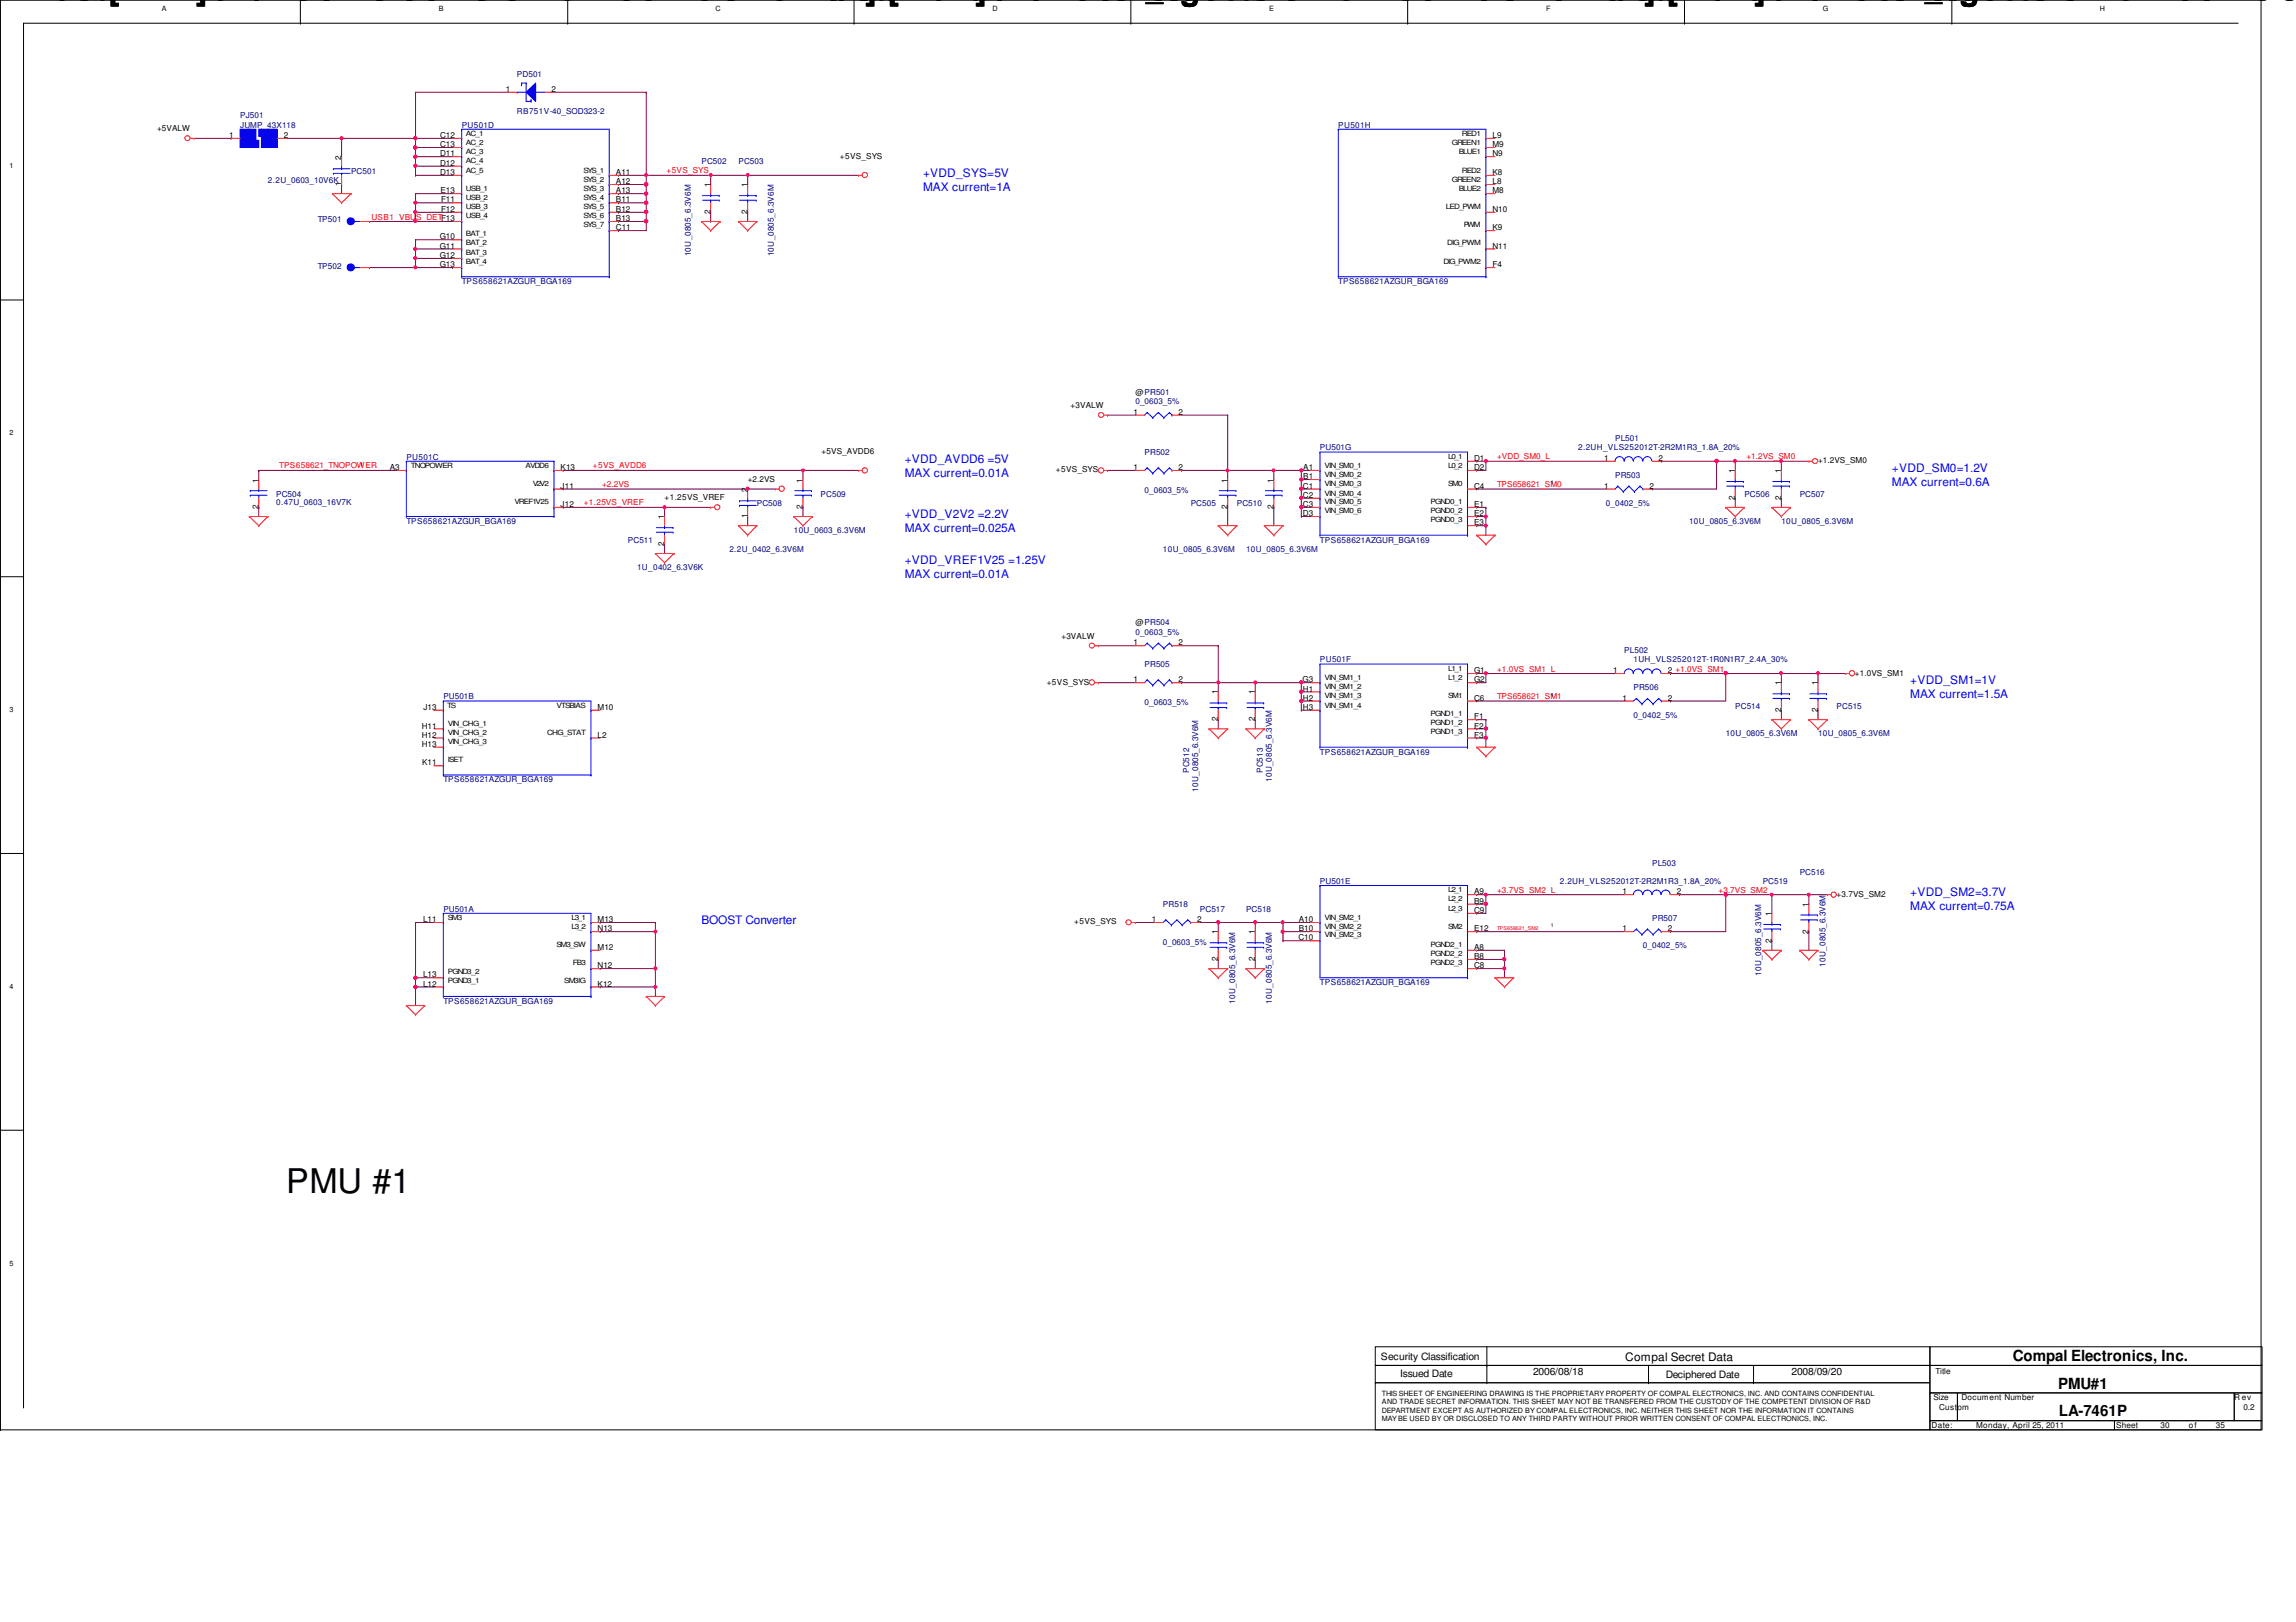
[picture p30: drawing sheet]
<svg xmlns="http://www.w3.org/2000/svg" width="297mm" height="210mm" viewBox="0 0 297 210" stroke-linecap="round" stroke-linejoin="round" font-family="sans-serif">
<defs><g id="words">
<text font-size="4.4" x="37" y="154.3">PMU #1</text>
<g font-size="4.2">
<text x="4" y="0">Changed with the DEMO VERSION of CAD-KAS PDF-Editor (http://www.cadkas.com).</text>
<text x="104.8" y="0">Changed with the DEMO VERSION of CAD-KAS PDF-Editor (http://www.cadkas.com).</text>
<text x="205.6" y="0">Changed with the DEMO VERSION of CAD-KAS</text>
</g>
<g font-size="2">
<text x="260.4" y="176.1">Compal Electronics, Inc.</text>
<text x="266.3" y="179.7">PMU#1</text>
<text x="266.4" y="183.3">LA-7461P</text>
</g>
<g font-size="1.5" fill="#00f">
<text x="119.4" y="22.9">+VDD_SYS=5V</text>
<text x="119.4" y="24.7">MAX current=1A</text>
<text x="117" y="59.9">+VDD_AVDD6 =5V</text>
<text x="117" y="61.7">MAX current=0.01A</text>
<text x="244.8" y="61.1">+VDD_SM0=1.2V</text>
<text x="244.8" y="62.9">MAX current=0.6A</text>
<text x="117" y="67.1">+VDD_V2V2 =2.2V</text>
<text x="117" y="68.8">MAX current=0.025A</text>
<text x="117" y="73">+VDD_VREF1V25 =1.25V</text>
<text x="117" y="74.8">MAX current=0.01A</text>
<text x="247.1" y="88.6">+VDD_SM1=1V</text>
<text x="247.1" y="90.3">MAX current=1.5A</text>
<text x="90.8" y="119.6">BOOST Converter</text>
<text x="247.1" y="116">+VDD_SM2=3.7V</text>
<text x="247.1" y="117.8">MAX current=0.75A</text>
</g>
<text font-size="1.5" x="210.3" y="176.1">Compal Secret Data</text>
<g font-size="1.3">
<text x="178.6" y="175.9">Security Classification</text>
<text x="181.1" y="178.2">Issued Date</text>
<text x="198.3" y="177.9">2006/08/18</text>
<text x="215.5" y="178.4">Deciphered Date</text>
<text x="231.8" y="177.9">2008/09/20</text>
</g>
<g font-size="1.1">
<text x="65.4" y="11.9">1</text>
<text x="71.3" y="11.9">2</text>
<text x="20.3" y="17">+5VALW</text>
<text x="29.6" y="17.9">1</text>
<text x="36.7" y="17.9">2</text>
<text x="56.9" y="17.9">C12</text>
<text x="193.1" y="17.9">L9</text>
<text x="44.2" y="20.7" transform="rotate(-90 44.2 20.7)">2</text>
<text x="56.9" y="22.6">D13</text>
<text x="56.9" y="21.5">D12</text>
<text x="56.9" y="20.2">D11</text>
<text x="56.9" y="19">C13</text>
<text x="79.7" y="23.8">A12</text>
<text x="79.7" y="22.6">A11</text>
<text x="108.7" y="20.5">+5VS_SYS</text>
<text x="193.1" y="23.8">L8</text>
<text x="193.1" y="22.6">K8</text>
<text x="193.1" y="20.2">N9</text>
<text x="193.1" y="19">M9</text>
<text x="44.2" y="24.1" transform="rotate(-90 44.2 24.1)">1</text>
<text x="57" y="25">E13</text>
<text x="57.1" y="27.4">F12</text>
<text x="57.1" y="26.2">F11</text>
<text x="79.7" y="29.8">C11</text>
<text x="79.7" y="28.6">B13</text>
<text x="79.7" y="27.4">B12</text>
<text x="79.7" y="26.2">B11</text>
<text x="79.7" y="25">A13</text>
<text x="91.9" y="27.7" transform="rotate(-90 91.9 27.7)">2</text>
<text x="91.9" y="24.2" transform="rotate(-90 91.9 24.2)">1</text>
<text x="96.7" y="27.7" transform="rotate(-90 96.7 27.7)">2</text>
<text x="96.7" y="24.2" transform="rotate(-90 96.7 24.2)">1</text>
<text x="193.1" y="29.8">K9</text>
<text x="193.1" y="27.4">N10</text>
<text x="193.1" y="25">M8</text>
<text x="56.9" y="34.6">G13</text>
<text x="56.9" y="33.4">G12</text>
<text x="56.9" y="32.2">G11</text>
<text x="56.9" y="31">G10</text>
<text x="193.1" y="34.6">F4</text>
<text x="193.1" y="32.2">N11</text>
<text x="138.5" y="52.8">+3VALW</text>
<text x="146.6" y="53.7">1</text>
<text x="146.9" y="51.1">@PR501</text>
<text x="152.5" y="53.7">2</text>
<text x="106.3" y="58.8">+5VS_AVDD6</text>
<text x="190.7" y="59.6">D1</text>
<text x="207.5" y="59.6">1</text>
<text x="214.6" y="59.6">2</text>
<text x="235.2" y="59.9">+1.2VS_SM0</text>
<text x="33.4" y="65.9" transform="rotate(-90 33.4 65.9)">2</text>
<text x="33.4" y="62.4" transform="rotate(-90 33.4 62.4)">1</text>
<text x="50.4" y="60.8">A3</text>
<text x="72.5" y="65.6">J12</text>
<text x="72.5" y="63.2">J11</text>
<text x="72.5" y="60.8">K13</text>
<text x="86" y="64.7">+1.25VS_VREF</text>
<text x="96.7" y="63.6" transform="rotate(-90 96.7 63.6)">2</text>
<text x="96.7" y="62.3">+2.2VS</text>
<text x="103.8" y="65.9" transform="rotate(-90 103.8 65.9)">2</text>
<text x="103.8" y="62.4" transform="rotate(-90 103.8 62.4)">1</text>
<text x="136.6" y="61.1">+5VS_SYS</text>
<text x="146.6" y="60.8">1</text>
<text x="152.5" y="60.8">2</text>
<text x="158.8" y="65.9" transform="rotate(-90 158.8 65.9)">2</text>
<text x="158.8" y="62.4" transform="rotate(-90 158.8 62.4)">1</text>
<text x="164.8" y="65.9" transform="rotate(-90 164.8 65.9)">2</text>
<text x="164.8" y="62.4" transform="rotate(-90 164.8 62.4)">1</text>
<text x="168.6" y="65.6">C3</text>
<text x="168.6" y="64.4">C2</text>
<text x="168.6" y="63.2">C1</text>
<text x="168.6" y="62">B1</text>
<text x="168.6" y="60.8">A1</text>
<text x="190.7" y="65.6">E1</text>
<text x="190.7" y="63.2">C4</text>
<text x="190.7" y="60.8">D2</text>
<text x="207.5" y="63.2">1</text>
<text x="213.4" y="63.2">2</text>
<text x="224.4" y="64.7" transform="rotate(-90 224.4 64.7)">2</text>
<text x="224.4" y="61.2" transform="rotate(-90 224.4 61.2)">1</text>
<text x="230.4" y="64.7" transform="rotate(-90 230.4 64.7)">2</text>
<text x="230.4" y="61.2" transform="rotate(-90 230.4 61.2)">1</text>
<text x="85.9" y="70.7" transform="rotate(-90 85.9 70.7)">2</text>
<text x="85.9" y="67.2" transform="rotate(-90 85.9 67.2)">1</text>
<text x="96.7" y="67.1" transform="rotate(-90 96.7 67.1)">1</text>
<text x="168.6" y="66.8">D3</text>
<text x="190.7" y="68">E3</text>
<text x="190.7" y="66.8">E2</text>
<text x="137.3" y="82.6">+3VALW</text>
<text x="146.6" y="83.5">1</text>
<text x="146.9" y="80.9">@PR504</text>
<text x="152.5" y="83.5">2</text>
<text x="135.4" y="88.6">+5VS_SYS</text>
<text x="146.6" y="88.3">1</text>
<text x="152.5" y="88.3">2</text>
<text x="157.6" y="89.9" transform="rotate(-90 157.6 89.9)">1</text>
<text x="162.3" y="89.9" transform="rotate(-90 162.3 89.9)">1</text>
<text x="168.5" y="88.3">G3</text>
<text x="168.6" y="89.5">H1</text>
<text x="190.7" y="88.3">G2</text>
<text x="190.7" y="87.1">G1</text>
<text x="208.7" y="87.1">1</text>
<text x="215.8" y="87.1">2 +1.0VS_SM1</text>
<text x="230.4" y="88.7" transform="rotate(-90 230.4 88.7)">1</text>
<text x="235.2" y="88.7" transform="rotate(-90 235.2 88.7)">1</text>
<text x="240" y="87.4">+1.0VS_SM1</text>
<text x="54.6" y="95.5">H12</text>
<text x="54.6" y="94.3">H11</text>
<text x="54.8" y="91.9">J13</text>
<text x="77.3" y="95.5">L2</text>
<text x="77.3" y="91.9">M10</text>
<text x="157.6" y="93.3" transform="rotate(-90 157.6 93.3)">2</text>
<text x="162.3" y="93.3" transform="rotate(-90 162.3 93.3)">2</text>
<text x="168.6" y="91.9">H3</text>
<text x="168.6" y="90.7">H2</text>
<text x="190.7" y="95.5">F3</text>
<text x="190.7" y="94.3">F2</text>
<text x="190.7" y="93.1">F1</text>
<text x="190.7" y="90.7">C6</text>
<text x="209.9" y="90.7">1</text>
<text x="215.8" y="90.7">2</text>
<text x="230.4" y="92.2" transform="rotate(-90 230.4 92.2)">2</text>
<text x="235.2" y="92.2" transform="rotate(-90 235.2 92.2)">2</text>
<text x="54.6" y="96.6">H13</text>
<text x="54.6" y="99.1">K11</text>
<text x="54.7" y="119.3">L11</text>
<text x="77.3" y="119.3">M13</text>
<text x="139" y="119.6">+5VS_SYS</text>
<text x="149" y="119.3">1</text>
<text x="154.9" y="119.3">2</text>
<text x="168" y="119.3">A10</text>
<text x="190.7" y="118.2">C9</text>
<text x="190.7" y="117">B9</text>
<text x="190.7" y="115.7">A9</text>
<text x="209.9" y="115.7">1</text>
<text x="217" y="115.7">2</text>
<text x="229.2" y="118.5" transform="rotate(-90 229.2 118.5)">1</text>
<text x="234" y="117.3" transform="rotate(-90 234 117.3)">1</text>
<text x="237.6" y="116">+3.7VS_SM2</text>
<text x="77.3" y="125.3">N12</text>
<text x="77.3" y="122.9">M12</text>
<text x="77.3" y="120.5">N13</text>
<text x="157.6" y="124.4" transform="rotate(-90 157.6 124.4)">2</text>
<text x="157.6" y="120.9" transform="rotate(-90 157.6 120.9)">1</text>
<text x="162.3" y="124.4" transform="rotate(-90 162.3 124.4)">2</text>
<text x="162.3" y="120.9" transform="rotate(-90 162.3 120.9)">1</text>
<text x="168" y="121.7">C10</text>
<text x="168" y="120.5">B10</text>
<text x="190.7" y="125.3">C8</text>
<text x="190.7" y="124.1">B8</text>
<text x="190.7" y="122.9">A8</text>
<text x="190.7" y="120.5">E12</text>
<text x="209.9" y="120.5">1</text>
<text x="215.8" y="120.5">2</text>
<text x="229.2" y="122" transform="rotate(-90 229.2 122)">2</text>
<text x="234" y="120.8" transform="rotate(-90 234 120.8)">2</text>
<text x="54.7" y="126.5">L13</text>
<text x="54.7" y="127.7">L12</text>
<text x="77.3" y="127.7">K12</text>
<text x="250.4" y="177.8">Title</text>
<text x="249.9" y="184.8">Date:</text>
<text x="250.1" y="181.2">Size</text>
<text x="250.9" y="182.4">Custom</text>
<text x="253.7" y="181.2">Document Number</text>
<text x="255.6" y="184.8">Monday, April 25, 2011</text>
<text x="273.8" y="184.8">Sheet</text>
<text x="279.5" y="184.8">30</text>
<text x="283.2" y="184.8">of</text>
<text x="286.7" y="184.8">35</text>
<text x="289" y="181.2">R ev</text>
<text x="290.2" y="182.4">0.2</text>
</g>
<g font-size="1.1" fill="#000080">
<text x="66.9" y="9.9">PD501</text>
<text x="31.1" y="15.3">PJ501</text>
<text x="31.1" y="16.5">JUMP_43X118</text>
<text x="59.7" y="16.5">PU501D</text>
<text x="66.9" y="14.8">RB751V-40_SOD323-2</text>
<text x="173.1" y="16.5">PU501H</text>
<text x="34.7" y="23.7">2.2U_0603_10V6K</text>
<text x="45.4" y="22.5">PC501</text>
<text x="90.8" y="21.3">PC502</text>
<text x="95.5" y="21.3">PC503</text>
<text x="41.1" y="28.8">TP501</text>
<text x="41.1" y="34.8">TP502</text>
<text x="89.4" y="33.2" transform="rotate(-90 89.4 33.2)">10U_0805_6.3V6M</text>
<text x="100.1" y="33.2" transform="rotate(-90 100.1 33.2)">10U_0805_6.3V6M</text>
<text x="59.7" y="36.8">TPS658621AZGUR_BGA169</text>
<text x="173.1" y="36.8">TPS658621AZGUR_BGA169</text>
<text x="146.9" y="52.3">0_0603_5%</text>
<text x="52.6" y="59.5">PU501C</text>
<text x="148.1" y="58.9">PR502</text>
<text x="170.8" y="58.3">PU501G</text>
<text x="204.2" y="58.3">2.2UH_VLS252012T-2R2M1R3_1.8A_20%</text>
<text x="209" y="57.1">PL501</text>
<text x="35.7" y="64.3">PC504</text>
<text x="35.7" y="65.3">0.47U_0603_16V7K</text>
<text x="97.9" y="65.4">PC508</text>
<text x="106.2" y="64.3">PC509</text>
<text x="148.1" y="63.8">0_0603_5%</text>
<text x="154" y="65.4">PC505</text>
<text x="160" y="65.4">PC510</text>
<text x="207.8" y="65.4">0_0402_5%</text>
<text x="209" y="61.8">PR503</text>
<text x="225.7" y="64.3">PC506</text>
<text x="232.8" y="64.3">PC507</text>
<text x="52.6" y="67.8">TPS658621AZGUR_BGA169</text>
<text x="81.2" y="70.2">PC511</text>
<text x="94.4" y="71.4">2.2U_0402_6.3V6M</text>
<text x="102.7" y="69">10U_0603_6.3V6M</text>
<text x="150.4" y="71.4">10U_0805_6.3V6M</text>
<text x="161.2" y="71.4">10U_0805_6.3V6M</text>
<text x="170.8" y="70.2">TPS658621AZGUR_BGA169</text>
<text x="218.5" y="67.8">10U_0805_6.3V6M</text>
<text x="230.5" y="67.8">10U_0805_6.3V6M</text>
<text x="82.4" y="73.8">1U_0402_6.3V6K</text>
<text x="146.9" y="82.2">0_0603_5%</text>
<text x="148.1" y="86.3">PR505</text>
<text x="170.8" y="85.7">PU501F</text>
<text x="210.1" y="84.5">PL502</text>
<text x="211.3" y="85.7">1UH_VLS252012T-1R0N1R7_2.4A_30%</text>
<text x="211.3" y="89.3">PR506</text>
<text x="57.4" y="90.5">PU501B</text>
<text x="148.1" y="91.2">0_0603_5%</text>
<text x="211.3" y="92.9">0_0402_5%</text>
<text x="223.3" y="95.3">10U_0805_6.3V6M</text>
<text x="224.5" y="91.7">PC514</text>
<text x="235.2" y="95.3">10U_0805_6.3V6M</text>
<text x="237.6" y="91.7">PC515</text>
<text x="57.4" y="101.3">TPS658621AZGUR_BGA169</text>
<text x="153.8" y="100" transform="rotate(-90 153.8 100)">PC512</text>
<text x="163.4" y="100" transform="rotate(-90 163.4 100)">PC513</text>
<text x="164.5" y="101.2" transform="rotate(-90 164.5 101.2)">10U_0805_6.3V6M</text>
<text x="170.8" y="97.7">TPS658621AZGUR_BGA169</text>
<text x="155" y="102.4" transform="rotate(-90 155 102.4)">10U_0805_6.3V6M</text>
<text x="213.7" y="112">PL503</text>
<text x="232.8" y="113.2">PC516</text>
<text x="57.4" y="118">PU501A</text>
<text x="150.4" y="117.4">PR518</text>
<text x="155.2" y="118">PC517</text>
<text x="161.2" y="118">PC518</text>
<text x="170.8" y="114.4">PU501E</text>
<text x="201.8" y="114.4">2.2UH_VLS252012T-2R2M1R3_1.8A_20%</text>
<text x="213.7" y="119.2">PR507</text>
<text x="228" y="114.4">PC519</text>
<text x="150.4" y="122.3">0_0603_5%</text>
<text x="212.6" y="122.7">0_0402_5%</text>
<text x="236.2" y="125.1" transform="rotate(-90 236.2 125.1)">10U_0805_6.3V6M</text>
<text x="57.4" y="129.9">TPS658621AZGUR_BGA169</text>
<text x="159.8" y="129.9" transform="rotate(-90 159.8 129.9)">10U_0805_6.3V6M</text>
<text x="164.5" y="129.9" transform="rotate(-90 164.5 129.9)">10U_0805_6.3V6M</text>
<text x="170.8" y="127.5">TPS658621AZGUR_BGA169</text>
<text x="227.8" y="126.3" transform="rotate(-90 227.8 126.3)">10U_0805_6.3V6M</text>
</g>
<g font-size="1.1" fill="#f00">
<text x="86.2" y="22.4">+5VS_SYS</text>
<text x="48" y="28.4">USB1_VBUS_DETF13</text>
<text x="193.7" y="59.4">+VDD_SM0_L</text>
<text x="225.9" y="59.4">+1.2VS_SM0</text>
<text x="36.1" y="60.6">TPS658621_TNOPOWER</text>
<text x="75.5" y="65.4">+1.25VS_VREF</text>
<text x="76.7" y="60.6">+5VS_AVDD6</text>
<text x="77.9" y="63">+2.2VS</text>
<text x="193.7" y="63">TPS658621_SM0</text>
<text x="193.7" y="86.9">+1.0VS_SM1_L</text>
<text x="193.7" y="90.5">TPS658621_SM1</text>
<text x="193.7" y="115.5">+3.7VS_SM2_L</text>
<text x="222.3" y="115.5">+3.7VS_SM2</text>
</g>
<g font-size=".9">
<text x="21" y="1.4">A</text>
<text x="56.8" y="1.4">B</text>
<text x="92.6" y="1.4">C</text>
<text x="128.4" y="1.4">D</text>
<text x="164.2" y="1.4">E</text>
<text x="200" y="1.4">F</text>
<text x="235.8" y="1.4">G</text>
<text x="271.7" y="1.4">H</text>
<text x="60.3" y="17.6">AC_1</text>
<text x="189.1" y="17.6">RED1</text>
<text x="1.2" y="21.8">1</text>
<text x="60.3" y="22.4">AC_5</text>
<text x="60.3" y="21.1">AC_4</text>
<text x="60.3" y="19.9">AC_3</text>
<text x="60.3" y="18.8">AC_2</text>
<text x="75.5" y="23.5">SYS_2</text>
<text x="75.5" y="22.4">SYS_1</text>
<text x="187.8" y="23.5">GREEN2</text>
<text x="187.8" y="18.8">GREEN1</text>
<text x="188.7" y="19.9">BLUE1</text>
<text x="189.1" y="22.4">RED2</text>
<text x="60.3" y="28.2">USB_4</text>
<text x="60.3" y="27">USB_3</text>
<text x="60.3" y="25.9">USB_2</text>
<text x="60.3" y="24.7">USB_1</text>
<text x="75.5" y="29.4">SYS_7</text>
<text x="75.5" y="28.2">SYS_6</text>
<text x="75.5" y="27">SYS_5</text>
<text x="75.5" y="25.9">SYS_4</text>
<text x="75.5" y="24.7">SYS_3</text>
<text x="187.1" y="27">LED_PWM</text>
<text x="188.7" y="24.7">BLUE2</text>
<text x="189.4" y="29.4">PWM</text>
<text x="60.3" y="34.2">BAT_4</text>
<text x="60.3" y="33">BAT_3</text>
<text x="60.3" y="31.7">BAT_2</text>
<text x="60.3" y="30.6">BAT_1</text>
<text x="186.7" y="34.2">DIG_PWM2</text>
<text x="187.2" y="31.7">DIG_PWM</text>
<text x="1.2" y="56.3">2</text>
<text x="187.4" y="59.4">L0_1</text>
<text x="53.2" y="60.5">TNOPOWER</text>
<text x="66.5" y="65.2">VREF1V25</text>
<text x="68" y="60.5">AVDD6</text>
<text x="68.9" y="62.9">V2V2</text>
<text x="171.4" y="65.2">VIN_SM0_5</text>
<text x="171.4" y="64.1">VIN_SM0_4</text>
<text x="171.4" y="62.9">VIN_SM0_3</text>
<text x="171.4" y="61.7">VIN_SM0_2</text>
<text x="171.4" y="60.5">VIN_SM0_1</text>
<text x="185.1" y="65.2">PGND0_1</text>
<text x="187.4" y="62.9">SM0</text>
<text x="187.4" y="60.5">L0_2</text>
<text x="171.4" y="66.4">VIN_SM0_6</text>
<text x="185.1" y="67.6">PGND0_3</text>
<text x="185.1" y="66.4">PGND0_2</text>
<text x="171.4" y="89.2">VIN_SM1_2</text>
<text x="171.4" y="88">VIN_SM1_1</text>
<text x="187.4" y="88">L1_2</text>
<text x="187.4" y="86.8">L1_1</text>
<text x="1.2" y="92.2">3</text>
<text x="57.9" y="91.6">TS</text>
<text x="58" y="95.2">VIN_CHG_2</text>
<text x="58" y="94">VIN_CHG_1</text>
<text x="70.8" y="95.2">CHG_STAT</text>
<text x="72" y="91.6">VTSBIAS</text>
<text x="171.4" y="91.6">VIN_SM1_4</text>
<text x="171.4" y="90.4">VIN_SM1_3</text>
<text x="185.1" y="95">PGND1_3</text>
<text x="185.1" y="93.9">PGND1_2</text>
<text x="185.1" y="92.7">PGND1_1</text>
<text x="187.4" y="90.4">SM1</text>
<text x="58" y="96.2">VIN_CHG_3</text>
<text x="58" y="98.6">ISET</text>
<text x="58" y="119">SM3</text>
<text x="74" y="119">L3_1</text>
<text x="171.4" y="119">VIN_SM2_1</text>
<text x="187.4" y="117.9">L2_3</text>
<text x="187.4" y="116.6">L2_2</text>
<text x="187.4" y="115.4">L2_1</text>
<text x="72" y="122.6">SM3_SW</text>
<text x="74" y="120.2">L3_2</text>
<text x="74.1" y="124.9">FB3</text>
<text x="171.4" y="121.3">VIN_SM2_3</text>
<text x="171.4" y="120.2">VIN_SM2_2</text>
<text x="185.1" y="124.9">PGND2_3</text>
<text x="185.1" y="123.7">PGND2_2</text>
<text x="185.1" y="122.5">PGND2_1</text>
<text x="187.4" y="120.2">SM2</text>
<text x="1.2" y="128">4</text>
<text x="58" y="126.1">PGND3_2</text>
<text x="58" y="127.3">PGND3_1</text>
<text x="73" y="127.3">SM3IG</text>
<text x="1.2" y="163.8">5</text>
<text x="178.8" y="182.8">DEPARTMENT EXCEPT AS AUTHORIZED BY COMPAL ELECTRONICS, INC. NEITHER THIS SHEET NOR THE INFORMATION IT CONTAINS</text>
<text x="178.8" y="183.9">MAY BE USED BY OR DISCLOSED TO ANY THIRD PARTY WITHOUT PRIOR WRITTEN CONSENT OF COMPAL ELECTRONICS, INC.</text>
<text x="178.8" y="181.7">AND TRADE SECRET INFORMATION. THIS SHEET MAY NOT BE TRANSFERED FROM THE CUSTODY OF THE COMPETENT DIVISION OF R&amp;D</text>
<text x="178.8" y="180.6">THIS SHEET OF ENGINEERING DRAWING IS THE PROPRIETARY PROPERTY OF COMPAL ELECTRONICS, INC. AND CONTAINS CONFIDENTIAL</text>
</g>
<g font-size=".7">
<text x="46.6" y="60.3">1</text>
<text x="200.6" y="62.7">1</text>
<text x="200.6" y="90.2">1</text>
<text x="200.6" y="120">1</text>
</g>
<text font-size=".7" fill="#f00" x="193.7" y="120.3">TPS658621_SM2</text>
</g></defs>
<g fill="none" stroke="#000" stroke-width=".13">
<path d="M0 0h.1M0 0h292.5v185h-292.5M0 0v185M3 3h.1M3 3v179.1M3 3h286.6M38.9 3h.1M38.9 0v3M73.4 3h.1M73.4 0v3M110.5 3h.1M110.5 0v3"/>
<path d="M146.3 3h.1M146.3 0v3M182.1 3h.1M182.1 0v3M217.9 3h.1M217.9 0v3M252.5 3h.1M252.5 0v3M0 38.8h3M3 38.8h.1M0 74.6h3M3 74.6h.1"/>
<path d="M0 110.4h3M3 110.4h.1M0 146.3h3M3 146.3h.1M177.9 174.3h71.8v2.4h-71.8zM177.9 176.7h71.8v2.2h-71.8zM177.9 178.9h71.8v6.1h-71.8zM192.4 176.7h.1M192.4 178.9h.1M192.4 174.3v4.6M213.3 178.9h.1M213.3 176.7v2.2"/>
<path d="M226.9 178.9h.1M226.9 176.7v2.2M249.7 174.3h42.9v2.4h-42.9zM249.7 176.7h42.9v3.6h-42.9zM0 185h.1M3 182.1h.1M249.7 180.3h3.5v3.6h-3.5zM249.7 183.9h23.9v1.1h-23.9zM253.2 180.3h35.8v3.6h-35.8zM273.6 183.9h19v1.1h-19zM289 180.3h3.6v3.6h-3.6z"/>
</g>
<g fill="none" stroke="#800040" stroke-width=".13">
<path d="M25.1 17.9h4.8M29.9 17.9h.1M37 17.9h21.5M44.2 17.9h.1M44.2 17.9v2.4M53.8 19.1h.1M53.8 17.9h.1M53.8 11.9h.1M53.8 11.9v10.8M53.8 19.1h4.7M53.8 11.9h11.9M71.7 11.9h11.9"/>
<path d="M83.6 11.9h.1M83.6 11.9v17.9h-3.6M44.2 23.9h.1M44.2 23.9v1.2M47.8 28.7h.1M47.8 34.6h.1M47.8 28.7h10.7M47.8 34.6h10.7M53.8 20.3h.1M53.8 21.5h.1M53.8 22.7h.1M53.8 28.7h.1"/>
<path d="M53.8 27.5h.1M53.8 26.2h.1M53.8 25.1h.1M53.8 31h.1M53.8 32.2h.1M53.8 33.4h.1M53.8 34.6h.1M53.8 25.1v3.6M53.8 31v3.6M53.8 22.7h4.7M53.8 21.5h4.7M53.8 20.3h4.7"/>
<path d="M53.8 25.1h4.7M53.8 27.5h4.7M53.8 26.2h4.7M53.8 31h4.7M53.8 33.4h4.7M53.8 32.2h4.7M58.5 34.6h.1M80 29.8h.1M80 28.7h.1M80 25.1h.1M80 22.7h.1M80 27.5h.1"/>
<path d="M80 26.2h.1M80 23.9h.1M80 22.7h31.1M80 28.7h3.6M80 25.1h3.6M80 27.5h3.6M80 26.2h3.6M80 23.9h3.6M83.6 28.7h.1M83.6 25.1h.1M83.6 26.2h.1M83.6 27.5h.1"/>
<path d="M83.6 22.7h.1M83.6 23.9h.1M91.9 22.7h.1M91.9 28.7h.1M91.9 22.7v1.2M91.9 27.5v1.2M96.7 27.5h.1M96.7 22.7h.1M96.7 22.7v1.2M96.7 27.5v1.2M143.3 53.7h.1M143.3 53.7h3.6"/>
<path d="M152.9 53.7h5.9M158.8 53.7h.1M158.8 53.7v8.4M191 59.7h.1M191 59.7h16.8M192.2 59.7h.1M192.2 59.7v1.2h-1.2M214.9 59.7h.1M214.9 59.7h19.1M222.1 59.7h.1M222.1 59.7v3.6h-8.4M224.5 59.7h.1"/>
<path d="M224.5 59.7v1.2M230.5 59.7h.1M230.5 59.7v1.2M33.5 65.7h.1M33.5 60.9h.1M33.5 60.9h17.9M33.5 60.9v1.2M33.5 65.7v1.1M72.9 65.7h.1M72.9 60.9h.1M72.9 63.3h.1M72.9 65.7h19"/>
<path d="M72.9 63.3h27.4M72.9 60.9h38.2M86 65.7h.1M86 70.4h.1M86 65.7v1.1M86 70.4v1.2M96.7 63.3h.1M96.7 66.8h.1M96.7 66.8v1.2M103.9 60.9h.1M103.9 65.7h.1M103.9 60.9v1.2"/>
<path d="M103.9 65.7v1.1M143.3 60.9h.1M143.3 60.9h3.6M152.9 60.9h.1M152.9 60.9h16.6M158.8 65.7h.1M158.8 60.9h.1M158.8 65.7v2.3M164.8 65.7h.1M164.8 60.9h.1M164.8 60.9v1.2M164.8 65.7v2.3"/>
<path d="M168.4 60.9h.1M168.4 62.1h.1M168.4 63.3h.1M168.4 64.5h.1M168.4 65.7h.1M168.4 66.8h.1M168.4 60.9v5.9M168.4 65.7h1.1M168.4 63.3h1.1M168.4 66.8h1.1M168.4 64.5h1.1M168.4 62.1h1.1"/>
<path d="M191 68h.1M191 65.7h.1M191 63.3h.1M191 60.9h.1M191 66.8h.1M191 68h1.2M191 65.7h1.2M191 63.3h16.8M191 66.8h1.2M192.2 68h.1M192.2 65.7h.1M192.2 66.8h.1"/>
<path d="M192.2 65.7v3.6M213.7 63.3h.1M224.5 64.5h.1M224.5 64.5v1.2M230.5 64.5h.1M230.5 64.5v1.2M142.1 88.3h.1M142.1 83.6h.1M142.1 88.3h4.8M142.1 83.6h4.8M152.9 88.3h.1M152.9 88.3h16.6"/>
<path d="M152.9 83.6h4.7M157.6 93.1h.1M157.6 88.3h.1M157.6 83.6h.1M157.6 83.6v5.9M157.6 93.1v1.2M162.4 93.1h.1M162.4 88.3h.1M162.4 88.3v1.2M162.4 93.1v1.2M168.4 88.3h.1M168.4 89.5h.1"/>
<path d="M168.4 90.7h.1M168.4 91.9h.1M168.4 90.7h1.1M168.4 88.3v3.6M168.4 91.9h1.1M168.4 89.5h1.1M191 95.5h.1M191 93.1h.1M191 94.3h.1M191 90.7h.1M191 88.3h.1M191 87.2h.1"/>
<path d="M191 95.5h1.2M191 93.1h1.2M191 94.3h1.2M191 90.7h19.1M191 87.2h18M192.2 95.5h.1M192.2 93.1h.1M192.2 94.3h.1M192.2 87.2h.1M192.2 87.2v1.1h-1.2M192.2 93.1v3.6M216.1 90.7h.1"/>
<path d="M216.1 87.2h.1M216.1 87.2h22.7M223.3 87.2h.1M223.3 87.2v3.5h-7.2M230.5 91.9h.1M230.5 87.2h.1M230.5 87.2v1.1M230.5 91.9v1.2M235.2 91.9h.1M235.2 87.2h.1M235.2 87.2v1.1M235.2 91.9v1.2"/>
<path d="M53.8 119.4h.1M53.8 119.4h2.3M53.8 119.4v10.7M77.6 119.4h.1M77.6 119.4h7.2M84.8 119.4h.1M84.8 119.4v9.5M146.9 119.4h.1M146.9 119.4h2.4M155.2 119.4h14.3M157.6 119.4h.1M157.6 119.4v1.2"/>
<path d="M162.4 119.4h.1M162.4 119.4v1.2M166 119.4h.1M166 119.4v2.4M191 118.2h.1M191 117h.1M191 115.8h.1M191 115.8h19.1M191 117h1.2M192.2 117h.1M192.2 115.8h.1M192.2 115.8v2.4h-1.2"/>
<path d="M217.3 115.8h.1M217.3 115.8h19.1M223.3 115.8h.1M223.3 115.8v4.8h-7.2M229.2 115.8h.1M229.2 115.8v2.4M234 115.8h.1M234 115.8v1.2M53.8 127.7h.1M53.8 126.5h.1M53.8 127.7h2.3M53.8 126.5h2.3"/>
<path d="M77.6 127.7h.1M77.6 120.6h.1M77.6 125.3h.1M77.6 125.3h7.2M77.6 120.6h7.2M77.6 127.7h7.2M84.8 127.7h.1M84.8 120.6h.1M84.8 125.3h.1M157.6 124.2h.1M157.6 124.2v1.1M162.4 124.2h.1"/>
<path d="M162.4 124.2v1.1M166 120.6h.1M166 121.8h.1M166 120.6h3.5M166 121.8h3.5M191 125.3h.1M191 123h.1M191 124.2h.1M191 120.6h.1M191 125.3h3.6M191 123h3.6M191 124.2h3.6"/>
<path d="M191 120.6h19.1M194.6 125.3h.1M194.6 123h.1M194.6 124.2h.1M194.6 123v3.5M216.1 120.6h.1M229.2 121.8h.1M229.2 121.8v1.2M234 120.6h.1M234 120.6v2.4"/>
</g>
<g fill="none" stroke="#f00" stroke-width=".13">
<path d="M24.6 17.9h.5M25.1 17.9h.1M192.2 17.9h1.2M192.2 19.1h1.2M43 25.1h.1M43 25.1h2.4M43 25.1l1.2 1.1M44.2 26.2h.1M45.4 25.1h.1M45.4 25.1l-1.2 1.1M90.8 28.7h.1M90.8 28.7h2.4"/>
<path d="M90.8 28.7l1.1 1.1M91.9 29.8h.1M93.2 28.7h.1M93.2 28.7l-1.3 1.1M95.5 28.7h.1M95.5 28.7h2.4M95.5 28.7l1.2 1.1M96.7 29.8h.1M97.9 28.7h.1M97.9 28.7l-1.2 1.1M111.1 22.7h.1M111.1 22.7h.4"/>
<path d="M192.2 25.1h1.2M192.2 22.7h1.2M192.2 34.6h1.2M192.2 32.2h1.2M192.2 29.8h1.2M192.2 27.5h1.2M192.2 23.9h1.2M192.2 20.3h1.2M142.8 53.7h.5M143.3 53.7h.1M146.9 53.7h1.2M151.6 53.7h1.3"/>
<path d="M234 59.7h.1M234 59.7h.5M32.3 66.8h.1M32.3 66.8h2.4M32.3 66.8l1.2 1.2M33.5 68h.1M33.5 62.1v1.2M33.5 64.5v1.2M34.7 66.8h.1M34.7 66.8l-1.2 1.2M51.4 60.9h1.2M71.7 65.7h1.2"/>
<path d="M71.7 60.9h1.2M71.7 63.3h1.2M84.8 71.6h.1M84.8 71.6h2.4M84.8 71.6l1.2 1.2M86 72.8h.1M87.2 71.6h.1M87.2 71.6l-1.2 1.2M91.9 65.7h.1M91.9 65.7h.6M95.5 68h.1M95.5 68h2.4"/>
<path d="M95.5 68l1.2 1.3M96.7 69.3h.1M96.7 63.3v1.2M96.7 65.7v1.1M97.9 68h.1M97.9 68l-1.2 1.3M100.3 63.3h.1M100.3 63.3h.5M102.7 66.8h.1M102.7 66.8h2.4M102.7 66.8l1.2 1.2M103.9 68h.1"/>
<path d="M105.1 66.8h.1M105.1 66.8l-1.2 1.2M111.1 60.9h.1M111.1 60.9h.4M142.8 60.9h.5M143.3 60.9h.1M157.6 68h.1M157.6 68h2.4M157.6 68l1.2 1.3M158.8 69.3h.1M160 68h.1M160 68l-1.2 1.3"/>
<path d="M163.6 68h.1M163.6 68h2.4M163.6 68l1.2 1.3M164.8 69.3h.1M164.8 62.1v1.2M164.8 64.5v1.2M166 68h.1M166 68l-1.2 1.3M191 69.3h.1M191 69.3h2.4M191 69.3l1.2 1.1M192.2 70.4h.1"/>
<path d="M193.4 69.3h.1M193.4 69.3l-1.2 1.1M223.3 65.7h.1M223.3 65.7h2.4M223.3 65.7l1.2 1.1M224.5 66.8h.1M225.7 65.7h.1M225.7 65.7l-1.2 1.1M229.2 65.7h.1M229.2 65.7h2.4M229.2 65.7l1.3 1.1M230.5 66.8h.1"/>
<path d="M231.6 65.7h.1M231.6 65.7l-1.1 1.1M141.6 88.3h.5M141.6 83.6h.5M142.1 88.3h.1M142.1 83.6h.1M156.4 94.3h.1M156.4 94.3h2.4M156.4 94.3l1.2 1.2M157.6 95.5h.1M158.8 94.3h.1M158.8 94.3l-1.2 1.2"/>
<path d="M161.2 94.3h.1M161.2 94.3h2.4M161.2 94.3l1.2 1.2M162.4 95.5h.1M163.6 94.3h.1M163.6 94.3l-1.2 1.2M191 96.7h.1M191 96.7h2.4M191 96.7l1.2 1.2M192.2 97.9h.1M193.4 96.7h.1M193.4 96.7l-1.2 1.2"/>
<path d="M210.1 90.7h1.2M214.9 90.7h1.2M229.2 93.1h.1M229.2 93.1h2.4M229.2 93.1l1.3 1.2M230.5 94.3h.1M231.6 93.1h.1M231.6 93.1l-1.1 1.2M234 93.1h.1M234 93.1h2.4M234 93.1l1.2 1.2M235.2 94.3h.1"/>
<path d="M236.4 93.1h.1M236.4 93.1l-1.2 1.2M238.8 87.2h.1M238.8 87.2h.5M146.4 119.4h.5M146.9 119.4h.1M169.5 119.4h1.3M189.9 115.8h1.1M189.9 118.2h1.1M189.9 117h1.1M210.1 115.8h1.2M216.1 115.8h1.2"/>
<path d="M236.4 115.8h.1M236.4 115.8h.5M52.6 130.1h.1M52.6 130.1h2.3M52.6 130.1l1.2 1.2M53.8 131.3h.1M54.9 130.1h.1M54.9 130.1l-1.1 1.2M83.6 128.9h.1M83.6 128.9h2.4M83.6 128.9l1.2 1.2M84.8 130.1h.1"/>
<path d="M86 128.9h.1M86 128.9l-1.2 1.2M156.4 125.3h.1M156.4 125.3h2.4M156.4 125.3l1.2 1.2M157.6 126.5h.1M157.6 120.6v1.2M157.6 123v1.2M158.8 125.3h.1M158.8 125.3l-1.2 1.2M161.2 125.3h.1M161.2 125.3h2.4"/>
<path d="M161.2 125.3l1.2 1.2M162.4 126.5h.1M163.6 125.3h.1M163.6 125.3l-1.2 1.2M169.5 120.6h1.3M169.5 121.8h1.3M189.9 125.3h1.1M189.9 123h1.1M189.9 120.6h1.1M189.9 124.2h1.1M193.4 126.5h.1M193.4 126.5h2.4"/>
<path d="M193.4 126.5l1.2 1.2M194.6 127.7h.1M195.8 126.5h.1M195.8 126.5l-1.2 1.2M210.1 120.6h1.2M214.9 120.6h1.2M228 123h.1M228 123h2.5M228 123l1.2 1.2M229.2 124.2h.1M230.5 123h.1M230.5 123l-1.3 1.2"/>
<path d="M232.8 123h.1M232.8 123h2.4M232.8 123l1.2 1.2M234 124.2h.1M235.2 123h.1M235.2 123l-1.2 1.2"/>
<circle cx="24.3" cy="17.9" r=".33"/>
<circle cx="111.9" cy="22.6" r=".34"/>
<circle cx="142.5" cy="53.7" r=".33"/>
<circle cx="234.8" cy="59.7" r=".33"/>
<circle cx="92.8" cy="65.6" r=".33"/>
<circle cx="101.1" cy="63.2" r=".34"/>
<circle cx="111.9" cy="60.9" r=".34"/>
<circle cx="142.4" cy="60.9" r=".34"/>
<circle cx="141.3" cy="88.3" r=".34"/>
<circle cx="141.3" cy="83.5" r=".33"/>
<circle cx="239.6" cy="87.1" r=".34"/>
<circle cx="146" cy="119.4" r=".33"/>
<circle cx="237.2" cy="115.8" r=".34"/>
</g>
<g fill="none" stroke="#00f" stroke-width=".13">
<path d="M173.1 16.7h.1M173.1 16.7h19.1v19.1M173.1 16.7v19.1M192.2 17.9h.1M192.2 19.1h.1M173.1 35.8h.1M173.1 35.8h19.1M192.2 34.6h.1M192.2 27.5h.1M192.2 29.8h.1M192.2 32.2h.1M192.2 20.3h.1"/>
<path d="M192.2 25.1h.1M192.2 23.9h.1M192.2 22.7h.1M192.2 35.8h.1M52.6 59.7h.1M52.6 59.7h19.1M52.6 59.7v7.1M71.7 59.7h.1M71.7 59.7v7.1M148.4 53.4h.1M148.4 53.4l-.3 .3M148.4 53.4l.7 .7"/>
<path d="M149.1 54.1h.1M149.9 53.4h.1M149.9 53.4l-.8 .7M149.9 53.4l.7 .7M150.6 54.1h.1M151.3 53.4h.1M151.3 53.4l-.7 .7M151.3 53.4l.3 .3M151.6 53.7h.1M32.4 64.1h.1M32.4 63.5h.1M32.4 64.1h2.1"/>
<path d="M32.4 63.5h2.1M33.5 63.5h.1M33.5 64.1h.1M33.5 63.3v.2M33.5 64.1v.4M52.6 60.9h.1M52.6 66.8h.1M52.6 66.8h19.1M71.7 65.7h.1M71.7 63.3h.1M71.7 60.9h.1M71.7 66.8h.1"/>
<path d="M95.7 64.8h.1M95.7 65.4h.1M95.7 64.8h2.1M95.7 65.4h2.1M96.7 65.4h.1M96.7 64.8h.1M96.7 64.5v.3M96.7 65.4v.3M163.7 64.1h2.2M163.7 63.5h2.2M164.8 63.5h.1M164.8 64.1h.1"/>
<path d="M164.8 63.3v.2M164.8 64.1v.4M165.9 64.1h.1M165.9 63.5h.1M211.7 90.4h.1M211.7 90.4l-.4 .3M211.7 90.4l.7 .7M212.4 91.1h.1M213.1 90.4h.1M213.1 90.4l-.7 .7M213.1 90.4l.8 .7M213.9 91.1h.1"/>
<path d="M214.6 90.4h.1M214.6 90.4l-.7 .7M214.6 90.4l.3 .3M214.9 90.7h.1M170.8 119.4h.1M170.8 114.6h.1M170.8 114.6h19.1v11.9M170.8 114.6v11.9h19.1M189.9 118.2h.1M189.9 117h.1M189.9 115.8h.1M211.3 115.8a.59 .59 0 0 1 .6-.6 .59 .59 0 0 1 .6 .6"/>
<path d="M212.6 115.8a.57 .57 0 0 1 .5-.6 .57 .57 0 0 1 .6 .6M213.7 115.8a.57 .57 0 0 1 .6-.6 .57 .57 0 0 1 .6 .6M214.9 115.8a.57 .57 0 0 1 .6-.6 .57 .57 0 0 1 .6 .6M156.5 122.6h2.2M156.5 122h2.2M157.6 122h.1M157.6 122.6h.1M157.6 121.8v.2M157.6 122.6v.4M158.7 122.6h.1M158.7 122h.1M170.8 121.8h.1"/>
<path d="M170.8 120.6h.1M189.9 125.3h.1M189.9 124.2h.1M189.9 123h.1M189.9 120.6h.1M189.9 126.5h.1M211.7 120.2h.1M211.7 120.2l-.4 .4M211.7 120.2l.7 .7M212.4 120.9h.1M213.1 120.2h.1M213.1 120.2l-.7 .7"/>
<path d="M213.1 120.2l.8 .7M213.9 120.9h.1M214.6 120.2h.1M214.6 120.2l-.7 .7M214.6 120.2l.3 .4M214.9 120.6h.1"/>
</g>
<circle cx="45.4" cy="28.6" r=".46" fill="#00f"/>
<g fill="none" stroke="#00f" stroke-width=".13">
<path d="M59.7 16.7h.1M59.7 19.1h.1M59.7 17.9h.1M59.7 16.7h19.1v19.1M59.7 16.7v19.1M45.9 28.7h.1M45.9 28.7h.7M59.7 34.6h.1M59.7 33.4h.1M59.7 32.2h.1M59.7 31h.1M59.7 28.7h.1"/>
<path d="M59.7 27.5h.1M59.7 26.2h.1M59.7 25.1h.1M59.7 22.7h.1M59.7 21.5h.1M59.7 20.3h.1M59.7 35.8h.1M59.7 35.8h19.1M78.8 27.5h.1M78.8 28.7h.1M78.8 29.8h.1M78.8 26.2h.1"/>
<path d="M78.8 22.7h.1M78.8 23.9h.1M78.8 25.1h.1M78.8 35.8h.1M90.9 25.9h2.1M90.9 25.3h2.1M91.9 25.3h.1M91.9 25.9h.1M91.9 25.1v.2M91.9 25.9v.3M93 25.9h.1M93 25.3h.1"/>
<path d="M95.7 25.9h2.1M95.7 25.3h2.1M96.7 25.3h.1M96.7 25.9h.1M96.7 25.1v.2M96.7 25.9v.3M97.8 25.9h.1M97.8 25.3h.1M84.9 68.9h2.2M84.9 68.3h2.2M86 68.3h.1M86 68.9h.1"/>
<path d="M86 68v.3M86 68.9v.4M87.1 68.9h.1M87.1 68.3h.1M157.7 64.1h2.2M157.7 63.5h2.2M158.8 63.5h.1M158.8 64.1h.1M158.8 63.3v.2M158.8 64.1v.4M159.9 64.1h.1M159.9 63.5h.1"/>
<path d="M209.3 62.9h.1M209.3 62.9l-.3 .4M209.3 62.9l.7 .7M210 63.6h.1M210.7 62.9h.1M210.7 62.9l-.7 .7M210.7 62.9l.8 .7M211.5 63.6h.1M212.2 62.9h.1M212.2 62.9l-.7 .7M212.2 62.9l.4 .4M212.6 63.3h.1"/>
<path d="M148.4 88h.1M148.4 83.2h.1M148.4 88l-.3 .3M148.4 88l.7 .7M148.4 83.2l-.3 .4M148.4 83.2l.7 .7M149.1 88.7h.1M149.1 83.9h.1M149.9 88h.1M149.9 83.2h.1M149.9 88l-.8 .7M149.9 88l.7 .7"/>
<path d="M149.9 83.2l-.8 .7M149.9 83.2l.7 .7M150.6 88.7h.1M150.6 83.9h.1M151.3 88h.1M151.3 83.2h.1M151.3 88l-.7 .7M151.3 88l.3 .3M151.3 83.2l-.7 .7M151.3 83.2l.3 .4M151.6 88.3h.1M151.6 83.6h.1"/>
<path d="M57.4 119.4h.1M57.4 118.2h.1M57.4 118.2h19.1v10.7M57.4 118.2v10.7M76.5 119.4h.1M57.4 127.7h.1M57.4 126.5h.1M57.4 128.9h.1M57.4 128.9h19.1M76.5 125.3h.1M76.5 127.7h.1M76.5 123h.1"/>
<path d="M76.5 120.6h.1M76.5 128.9h.1"/>
<circle cx="45.4" cy="28.6" r=".46"/>
</g>
<g fill="none" stroke="#f00" stroke-width=".13">
<path d="M58.5 19.1h1.2M58.5 17.9h1.2M46.6 28.7h1.2M58.5 28.7h1.2M58.5 34.6h1.2M58.5 33.4h1.2M58.5 32.2h1.2M58.5 31h1.2M58.5 27.5h1.2M58.5 26.2h1.2M58.5 25.1h1.2M58.5 22.7h1.2"/>
<path d="M58.5 21.5h1.2M58.5 20.3h1.2M78.8 28.7h1.2M78.8 27.5h1.2M78.8 26.2h1.2M78.8 25.1h1.2M78.8 22.7h1.2M78.8 29.8h1.2M78.8 23.9h1.2M91.9 23.9v1.2M91.9 26.2v1.3M96.7 23.9v1.2"/>
<path d="M96.7 26.2v1.3M86 66.8v1.2M86 69.3v1.1M158.8 62.1v1.2M158.8 64.5v1.2M207.8 63.3h1.2M212.6 63.3h1.1M146.9 88.3h1.2M146.9 83.6h1.2M151.6 88.3h1.3M151.6 83.6h1.3M56.1 119.4h1.3"/>
<path d="M76.5 119.4h1.1M56.1 126.5h1.3M56.1 127.7h1.3M76.5 127.7h1.1M76.5 125.3h1.1M76.5 123h1.1M76.5 120.6h1.1"/>
</g>
<circle cx="45.4" cy="34.6" r=".46" fill="#00f"/>
<g fill="none" stroke="#00f" stroke-width=".13">
<path d="M45.9 34.6h.1M45.9 34.6h.7M210.1 59.6a.57 .57 0 0 0-.6-.5 .57 .57 0 0 0-.5 .6M211.3 59.6a.57 .57 0 0 0-.6-.5 .57 .57 0 0 0-.6 .6M212.5 59.6a.59 .59 0 0 0-.6-.5 .59 .59 0 0 0-.6 .6M213.7 59.6a.57 .57 0 0 0-.6-.5 .57 .57 0 0 0-.5 .6M148.4 60.5h.1M148.4 60.5l-.3 .4M148.4 60.5l.7 .8M149.1 61.3h.1M149.9 60.5h.1M149.9 60.5l-.8 .8"/>
<path d="M149.9 60.5l.7 .8M150.6 61.3h.1M151.3 60.5h.1M151.3 60.5l-.7 .8M151.3 60.5l.3 .4M151.6 60.9h.1M229.4 62.9h2.1M229.4 62.3h2.1M230.5 62.3h.1M230.5 62.9h.1M230.5 62.1v.2M230.5 62.9v.4"/>
<path d="M231.5 62.9h.1M231.5 62.3h.1M234.1 90.4h2.2M234.1 89.8h2.2M235.2 89.8h.1M235.2 90.4h.1M235.2 89.5v.3M235.2 90.4v.3M236.3 90.4h.1M236.3 89.8h.1M228.2 119.6h2.1M229.2 119.6h.1"/>
<path d="M229.2 119.4v.2M230.3 119.6h.1M233 119h2.1M233 118.4h2.1M234 118.4h.1M234 119h.1M234 118.2v.2M234 119v.4M235.1 119h.1M235.1 118.4h.1M228.2 120.2h2.1M229.2 120.2h.1"/>
<path d="M229.2 120.2v.4M230.3 120.2h.1"/>
<circle cx="45.4" cy="34.6" r=".46"/>
</g>
<g fill="none" stroke="#f00" stroke-width=".13">
<path d="M46.6 34.6h1.2M207.8 59.7h1.2M213.7 59.7h1.2M146.9 60.9h1.2M151.6 60.9h1.3M230.5 60.9v1.2M230.5 63.3v1.2M235.2 88.3v1.2M235.2 90.7v1.2M229.2 118.2v1.2M234 117v1.2M234 119.4v1.2"/>
<path d="M229.2 120.6v1.2"/>
</g>
<path d="M31.1 16.7h1.2v2.4h-1.2z" fill-rule="evenodd" fill="#00f"/>
<path d="M31.1 16.7h1.2v2.4h-1.2z" fill="none" stroke="#00f" stroke-width=".13"/>
<path d="M34.7 16.7h1.2v2.4h-1.2z" fill-rule="evenodd" fill="#00f"/>
<path d="M34.7 16.7h1.2v2.4h-1.2z" fill="none" stroke="#00f" stroke-width=".13"/>
<path d="M32.3 16.7h.8v2.4h-.8z" fill-rule="evenodd" fill="#00f"/>
<path d="M32.3 16.7h.8v2.4h-.8z" fill="none" stroke="#00f" stroke-width=".13"/>
<path d="M33.1 18.2h.4v.9h-.4z" fill-rule="evenodd" fill="#00f"/>
<path d="M33.1 18.2h.4v.9h-.4z" fill="none" stroke="#00f" stroke-width=".13"/>
<path d="M33.5 16.7h.3v1h-.3z" fill-rule="evenodd" fill="#00f"/>
<path d="M33.5 16.7h.3v1h-.3z" fill="none" stroke="#00f" stroke-width=".13"/>
<path d="M33.8 16.7h.9v2.4h-.9z" fill-rule="evenodd" fill="#00f"/>
<g fill="none" stroke="#00f" stroke-width=".13">
<path d="M33.8 16.7h.9v2.4h-.9zM229.4 90.4h2.1M229.4 89.8h2.1M230.5 89.8h.1M230.5 90.4h.1M230.5 89.5v.3M230.5 90.4v.3M231.5 90.4h.1M231.5 89.8h.1M161.3 122.6h2.2M161.3 122h2.2M162.4 122h.1"/>
<path d="M162.4 122.6h.1M162.4 121.8v.2M162.4 122.6v.4M163.5 122.6h.1M163.5 122h.1"/>
</g>
<path d="M29.9 17.9h1.2M35.9 17.9h1.1M230.5 88.3v1.2M230.5 90.7v1.2M162.4 120.6v1.2M162.4 123v1.2" fill="none" stroke="#f00" stroke-width=".13"/>
<path d="M68.1 11.9l1.2-1.1v2.3z" fill="#00f"/>
<g fill="none" stroke="#00f" stroke-width=".13">
<path d="M66.9 11.9h.1M66.9 11.9h1.2M67.5 10.8h.1M67.5 11h.1M67.5 10.8h.6M67.5 10.8v.2M68.1 11.9l1.2-1.1v2.3zM68.1 10.8h.1M68.1 10.8v2.3h.6M68.7 13.1h.1M68.7 12.9h.1M68.7 12.9v.2"/>
<path d="M69.3 11.9h.1M69.3 11.9h1.2M43.1 21.8h.1M43.1 22.4h.1M43.1 21.8h2.2M43.1 22.4h2.2M44.2 22.4h.1M44.2 21.8h.1M44.2 21.5v.3M44.2 22.4v.3M170.8 58.5h.1M170.8 58.5v10.8"/>
<path d="M170.8 58.5h19.1v10.8M189.9 59.7h.1M102.8 64.1h2.2M102.8 63.5h2.2M103.9 63.5h.1M103.9 64.1h.1M103.9 63.3v.2M103.9 64.1v.4M105 64.1h.1M105 63.5h.1M170.8 65.7h.1M170.8 66.8h.1"/>
<path d="M170.8 64.5h.1M170.8 60.9h.1M170.8 62.1h.1M170.8 63.3h.1M170.8 69.3h.1M170.8 69.3h19.1M189.9 68h.1M189.9 66.8h.1M189.9 65.7h.1M189.9 63.3h.1M189.9 60.9h.1M189.9 69.3h.1"/>
<path d="M223.4 62.9h2.1M223.4 62.3h2.1M224.5 62.3h.1M224.5 62.9h.1M224.5 62.1v.2M224.5 62.9v.4M225.5 62.9h.1M225.5 62.3h.1M57.4 99.1h.1M57.4 96.7h.1M57.4 95.5h.1M57.4 94.3h.1"/>
<path d="M57.4 91.9h.1M57.4 90.7h.1M57.4 90.7h19.1v9.6M57.4 90.7v9.6M76.5 91.9h.1M76.5 95.5h.1M156.5 91.6h2.2M156.5 91h2.2M157.6 91h.1M157.6 91.6h.1M157.6 90.7v.3M157.6 91.6v.3"/>
<path d="M158.7 91.6h.1M158.7 91h.1M161.3 91.6h2.2M161.3 91h2.2M162.4 91h.1M162.4 91.6h.1M162.4 90.7v.3M162.4 91.6v.3M163.5 91.6h.1M163.5 91h.1M170.8 91.9h.1M170.8 88.3h.1"/>
<path d="M170.8 89.5h.1M170.8 90.7h.1M170.8 85.9h.1M170.8 96.7h.1M170.8 85.9h19.1v10.8M170.8 96.7h19.1M170.8 85.9v10.8M189.9 93.1h.1M189.9 95.5h.1M189.9 94.3h.1M189.9 90.7h.1M189.9 88.3h.1"/>
<path d="M189.9 87.2h.1M189.9 96.7h.1M211.3 87.1a.57 .57 0 0 0-.6-.5 .57 .57 0 0 0-.6 .6M212.5 87.1a.59 .59 0 0 0-.6-.5 .59 .59 0 0 0-.6 .6M213.7 87.1a.57 .57 0 0 0-.6-.5 .57 .57 0 0 0-.5 .6M214.9 87.1a.57 .57 0 0 0-.6-.5 .57 .57 0 0 0-.6 .6M57.4 100.3h.1M57.4 100.3h19.1M76.5 100.3h.1M150.8 119h.1M150.8 119l-.4 .4M150.8 119l.7 .7"/>
<path d="M151.5 119.7h.1M152.3 119h.1M152.3 119l-.8 .7M152.3 119l.6 .7M152.9 119.7h.1M153.7 119h.1M153.7 119l-.8 .7M153.7 119l.3 .4M154 119.4h.1"/>
</g>
<g fill="none" stroke="#f00" stroke-width=".13">
<path d="M65.7 11.9h1.2M70.5 11.9h1.2M44.2 20.3v1.2M44.2 22.7v1.2M189.9 59.7h1.1M103.9 62.1v1.2M103.9 64.5v1.2M169.5 66.8h1.3M169.5 65.7h1.3M169.5 64.5h1.3M169.5 63.3h1.3M169.5 62.1h1.3"/>
<path d="M169.5 60.9h1.3M189.9 66.8h1.1M189.9 65.7h1.1M189.9 63.3h1.1M189.9 60.9h1.1M189.9 68h1.1M224.5 60.9v1.2M224.5 63.3v1.2M56.1 96.7h1.3M56.1 95.5h1.3M56.1 94.3h1.3M56.1 91.9h1.3"/>
<path d="M56.1 99.1h1.3M76.5 95.5h1.1M76.5 91.9h1.1M157.6 89.5v1.2M157.6 91.9v1.2M162.4 89.5v1.2M162.4 91.9v1.2M169.5 91.9h1.3M169.5 90.7h1.3M169.5 89.5h1.3M169.5 88.3h1.3M189.9 95.5h1.1"/>
<path d="M189.9 94.3h1.1M189.9 90.7h1.1M189.9 88.3h1.1M189.9 93.1h1.1M189.9 87.2h1.1M209 87.2h1.1M214.9 87.2h1.2M149.3 119.4h1.1M154 119.4h1.2"/>
</g>
<path d="M194.4 125.2h.3l.1 .1-.1 .2-.1 .1-.2-.1z" fill-rule="evenodd" fill="#f0f"/>
<path d="M194.4 125.2h.3l.1 .1-.1 .2-.1 .1-.2-.1z" fill="none" stroke="#f0f" stroke-width=".13"/>
<path d="M194.4 124h.3l.1 .1-.1 .2h-.1h-.2z" fill-rule="evenodd" fill="#f0f"/>
<path d="M194.4 124h.3l.1 .1-.1 .2h-.1h-.2z" fill="none" stroke="#f0f" stroke-width=".13"/>
<path d="M194.4 124h.3l.1 .1-.1 .2h-.1h-.2z" fill-rule="evenodd" fill="#f0f"/>
<path d="M194.4 124h.3l.1 .1-.1 .2h-.1h-.2z" fill="none" stroke="#f0f" stroke-width=".13"/>
<path d="M229.1 115.6h.3v.2v.1l-.2 .1-.1-.1z" fill-rule="evenodd" fill="#f0f"/>
<path d="M229.1 115.6h.3v.2v.1l-.2 .1-.1-.1z" fill="none" stroke="#f0f" stroke-width=".13"/>
<path d="M233.9 115.6h.3v.2v.1l-.2 .1-.1-.1z" fill-rule="evenodd" fill="#f0f"/>
<path d="M233.9 115.6h.3v.2v.1l-.2 .1-.1-.1z" fill="none" stroke="#f0f" stroke-width=".13"/>
<path d="M223.1 115.6h.3l.1 .2-.1 .1-.1 .1-.2-.1z" fill-rule="evenodd" fill="#f0f"/>
<path d="M223.1 115.6h.3l.1 .2-.1 .1-.1 .1-.2-.1z" fill="none" stroke="#f0f" stroke-width=".13"/>
<path d="M223.1 115.6h.3l.1 .2-.1 .1-.1 .1-.2-.1z" fill-rule="evenodd" fill="#f0f"/>
<path d="M223.1 115.6h.3l.1 .2-.1 .1-.1 .1-.2-.1z" fill="none" stroke="#f0f" stroke-width=".13"/>
<path d="M192.1 116.8h.3v.2v.1l-.2 .1-.1-.1z" fill-rule="evenodd" fill="#f0f"/>
<path d="M192.1 116.8h.3v.2v.1l-.2 .1-.1-.1z" fill="none" stroke="#f0f" stroke-width=".13"/>
<path d="M192.1 116.8h.3v.2v.1l-.2 .1-.1-.1z" fill-rule="evenodd" fill="#f0f"/>
<path d="M192.1 116.8h.3v.2v.1l-.2 .1-.1-.1z" fill="none" stroke="#f0f" stroke-width=".13"/>
<path d="M192.1 116.8h.3v.2v.1l-.2 .1-.1-.1z" fill-rule="evenodd" fill="#f0f"/>
<path d="M192.1 116.8h.3v.2v.1l-.2 .1-.1-.1z" fill="none" stroke="#f0f" stroke-width=".13"/>
<path d="M192.1 115.6h.3v.2v.1l-.2 .1-.1-.1z" fill-rule="evenodd" fill="#f0f"/>
<path d="M192.1 115.6h.3v.2v.1l-.2 .1-.1-.1z" fill="none" stroke="#f0f" stroke-width=".13"/>
<path d="M162.2 119.2h.3l.1 .1-.1 .2-.1 .1-.2-.1z" fill-rule="evenodd" fill="#f0f"/>
<path d="M162.2 119.2h.3l.1 .1-.1 .2-.1 .1-.2-.1z" fill="none" stroke="#f0f" stroke-width=".13"/>
<path d="M165.8 120.4h.3l.1 .2-.1 .1-.2 .1-.1-.1z" fill-rule="evenodd" fill="#f0f"/>
<path d="M165.8 120.4h.3l.1 .2-.1 .1-.2 .1-.1-.1z" fill="none" stroke="#f0f" stroke-width=".13"/>
<path d="M165.8 119.2h.3l.1 .1-.1 .2-.2 .1-.1-.1z" fill-rule="evenodd" fill="#f0f"/>
<path d="M165.8 119.2h.3l.1 .1-.1 .2-.2 .1-.1-.1z" fill="none" stroke="#f0f" stroke-width=".13"/>
<path d="M165.8 120.4h.3l.1 .2-.1 .1-.2 .1-.1-.1z" fill-rule="evenodd" fill="#f0f"/>
<path d="M165.8 120.4h.3l.1 .2-.1 .1-.2 .1-.1-.1z" fill="none" stroke="#f0f" stroke-width=".13"/>
<path d="M192.1 95.3h.3v.2v.1l-.2 .1-.1-.1z" fill-rule="evenodd" fill="#f0f"/>
<path d="M192.1 95.3h.3v.2v.1l-.2 .1-.1-.1z" fill="none" stroke="#f0f" stroke-width=".13"/>
<path d="M192.1 94.1h.3v.2v.1l-.2 .1-.1-.1z" fill-rule="evenodd" fill="#f0f"/>
<path d="M192.1 94.1h.3v.2v.1l-.2 .1-.1-.1z" fill="none" stroke="#f0f" stroke-width=".13"/>
<path d="M192.1 94.1h.3v.2v.1l-.2 .1-.1-.1z" fill-rule="evenodd" fill="#f0f"/>
<path d="M192.1 94.1h.3v.2v.1l-.2 .1-.1-.1z" fill="none" stroke="#f0f" stroke-width=".13"/>
<path d="M223.1 87h.3l.1 .1-.1 .2h-.1h-.2z" fill-rule="evenodd" fill="#f0f"/>
<path d="M223.1 87h.3l.1 .1-.1 .2h-.1h-.2z" fill="none" stroke="#f0f" stroke-width=".13"/>
<path d="M223.1 87h.3l.1 .1-.1 .2h-.1h-.2z" fill-rule="evenodd" fill="#f0f"/>
<path d="M223.1 87h.3l.1 .1-.1 .2h-.1h-.2z" fill="none" stroke="#f0f" stroke-width=".13"/>
<path d="M235 87h.3l.1 .1-.1 .2h-.1h-.2z" fill-rule="evenodd" fill="#f0f"/>
<path d="M235 87h.3l.1 .1-.1 .2h-.1h-.2z" fill="none" stroke="#f0f" stroke-width=".13"/>
<path d="M192.1 87h.3v.1v.2h-.2h-.1z" fill-rule="evenodd" fill="#f0f"/>
<path d="M192.1 87h.3v.1v.2h-.2h-.1z" fill="none" stroke="#f0f" stroke-width=".13"/>
<path d="M162.2 88.2h.3l.1 .1-.1 .1-.1 .1-.2-.1z" fill-rule="evenodd" fill="#f0f"/>
<path d="M162.2 88.2h.3l.1 .1-.1 .1-.1 .1-.2-.1z" fill="none" stroke="#f0f" stroke-width=".13"/>
<path d="M168.2 89.3h.3l.1 .2-.1 .2h-.1h-.2z" fill-rule="evenodd" fill="#f0f"/>
<path d="M168.2 89.3h.3l.1 .2-.1 .2h-.1h-.2z" fill="none" stroke="#f0f" stroke-width=".13"/>
<path d="M168.2 88.2h.3l.1 .1-.1 .1-.1 .1-.2-.1z" fill-rule="evenodd" fill="#f0f"/>
<path d="M168.2 88.2h.3l.1 .1-.1 .1-.1 .1-.2-.1z" fill="none" stroke="#f0f" stroke-width=".13"/>
<path d="M168.2 90.6h.3l.1 .1-.1 .2h-.1h-.2z" fill-rule="evenodd" fill="#f0f"/>
<path d="M168.2 90.6h.3l.1 .1-.1 .2h-.1h-.2z" fill="none" stroke="#f0f" stroke-width=".13"/>
<path d="M168.2 89.3h.3l.1 .2-.1 .2h-.1h-.2z" fill-rule="evenodd" fill="#f0f"/>
<path d="M168.2 89.3h.3l.1 .2-.1 .2h-.1h-.2z" fill="none" stroke="#f0f" stroke-width=".13"/>
<path d="M168.2 90.6h.3l.1 .1-.1 .2h-.1h-.2z" fill-rule="evenodd" fill="#f0f"/>
<path d="M168.2 90.6h.3l.1 .1-.1 .2h-.1h-.2z" fill="none" stroke="#f0f" stroke-width=".13"/>
<path d="M168.2 88.2h.3l.1 .1-.1 .1-.1 .1-.2-.1z" fill-rule="evenodd" fill="#f0f"/>
<path d="M168.2 88.2h.3l.1 .1-.1 .1-.1 .1-.2-.1z" fill="none" stroke="#f0f" stroke-width=".13"/>
<path d="M192.1 67.9h.3v.1v.2h-.2h-.1z" fill-rule="evenodd" fill="#f0f"/>
<path d="M192.1 67.9h.3v.1v.2h-.2h-.1z" fill="none" stroke="#f0f" stroke-width=".13"/>
<path d="M192.1 66.7h.3v.1v.2l-.2 .1-.1-.1z" fill-rule="evenodd" fill="#f0f"/>
<path d="M192.1 66.7h.3v.1v.2l-.2 .1-.1-.1z" fill="none" stroke="#f0f" stroke-width=".13"/>
<path d="M224.3 59.5h.3l.1 .1-.1 .2-.2 .1-.1-.1z" fill-rule="evenodd" fill="#f0f"/>
<path d="M224.3 59.5h.3l.1 .1-.1 .2-.2 .1-.1-.1z" fill="none" stroke="#f0f" stroke-width=".13"/>
<path d="M221.9 59.5h.3l.1 .1-.1 .2-.1 .1-.2-.1z" fill-rule="evenodd" fill="#f0f"/>
<path d="M221.9 59.5h.3l.1 .1-.1 .2-.1 .1-.2-.1z" fill="none" stroke="#f0f" stroke-width=".13"/>
<path d="M221.9 59.5h.3l.1 .1-.1 .2-.1 .1-.2-.1z" fill-rule="evenodd" fill="#f0f"/>
<path d="M221.9 59.5h.3l.1 .1-.1 .2-.1 .1-.2-.1z" fill="none" stroke="#f0f" stroke-width=".13"/>
<path d="M230.3 59.5h.3v.1v.2l-.2 .1-.1-.1z" fill-rule="evenodd" fill="#f0f"/>
<path d="M230.3 59.5h.3v.1v.2l-.2 .1-.1-.1z" fill="none" stroke="#f0f" stroke-width=".13"/>
<path d="M192.1 59.5h.3v.1v.2l-.2 .1-.1-.1z" fill-rule="evenodd" fill="#f0f"/>
<path d="M192.1 59.5h.3v.1v.2l-.2 .1-.1-.1z" fill="none" stroke="#f0f" stroke-width=".13"/>
<path d="M164.6 60.7h.3l.1 .2-.1 .1-.1 .1-.2-.1z" fill-rule="evenodd" fill="#f0f"/>
<path d="M164.6 60.7h.3l.1 .2-.1 .1-.1 .1-.2-.1z" fill="none" stroke="#f0f" stroke-width=".13"/>
<path d="M168.2 61.9h.3l.1 .2-.1 .1-.1 .1-.2-.1z" fill-rule="evenodd" fill="#f0f"/>
<path d="M168.2 61.9h.3l.1 .2-.1 .1-.1 .1-.2-.1z" fill="none" stroke="#f0f" stroke-width=".13"/>
<path d="M168.2 60.7h.3l.1 .2-.1 .1-.1 .1-.2-.1z" fill-rule="evenodd" fill="#f0f"/>
<path d="M168.2 60.7h.3l.1 .2-.1 .1-.1 .1-.2-.1z" fill="none" stroke="#f0f" stroke-width=".13"/>
<path d="M168.2 63.1h.3l.1 .1-.1 .2-.1 .1-.2-.1z" fill-rule="evenodd" fill="#f0f"/>
<path d="M168.2 63.1h.3l.1 .1-.1 .2-.1 .1-.2-.1z" fill="none" stroke="#f0f" stroke-width=".13"/>
<path d="M168.2 61.9h.3l.1 .2-.1 .1-.1 .1-.2-.1z" fill-rule="evenodd" fill="#f0f"/>
<path d="M168.2 61.9h.3l.1 .2-.1 .1-.1 .1-.2-.1z" fill="none" stroke="#f0f" stroke-width=".13"/>
<path d="M168.2 64.3h.3l.1 .1-.1 .2h-.1h-.2z" fill-rule="evenodd" fill="#f0f"/>
<path d="M168.2 64.3h.3l.1 .1-.1 .2h-.1h-.2z" fill="none" stroke="#f0f" stroke-width=".13"/>
<path d="M168.2 63.1h.3l.1 .1-.1 .2-.1 .1-.2-.1z" fill-rule="evenodd" fill="#f0f"/>
<path d="M168.2 63.1h.3l.1 .1-.1 .2-.1 .1-.2-.1z" fill="none" stroke="#f0f" stroke-width=".13"/>
<path d="M168.2 65.5h.3l.1 .1-.1 .2-.1 .1-.2-.1z" fill-rule="evenodd" fill="#f0f"/>
<path d="M168.2 65.5h.3l.1 .1-.1 .2-.1 .1-.2-.1z" fill="none" stroke="#f0f" stroke-width=".13"/>
<path d="M168.2 64.3h.3l.1 .1-.1 .2h-.1h-.2z" fill-rule="evenodd" fill="#f0f"/>
<path d="M168.2 64.3h.3l.1 .1-.1 .2h-.1h-.2z" fill="none" stroke="#f0f" stroke-width=".13"/>
<path d="M168.2 65.5h.3l.1 .1-.1 .2-.1 .1-.2-.1z" fill-rule="evenodd" fill="#f0f"/>
<path d="M168.2 65.5h.3l.1 .1-.1 .2-.1 .1-.2-.1z" fill="none" stroke="#f0f" stroke-width=".13"/>
<path d="M168.2 63.1h.3l.1 .1-.1 .2-.1 .1-.2-.1z" fill-rule="evenodd" fill="#f0f"/>
<path d="M168.2 63.1h.3l.1 .1-.1 .2-.1 .1-.2-.1z" fill="none" stroke="#f0f" stroke-width=".13"/>
<path d="M168.2 60.7h.3l.1 .2-.1 .1-.1 .1-.2-.1z" fill-rule="evenodd" fill="#f0f"/>
<path d="M168.2 60.7h.3l.1 .2-.1 .1-.1 .1-.2-.1z" fill="none" stroke="#f0f" stroke-width=".13"/>
<path d="M53.6 127.6h.3l.1 .1-.1 .2h-.2h-.1z" fill-rule="evenodd" fill="#f0f"/>
<path d="M53.6 127.6h.3l.1 .1-.1 .2h-.2h-.1z" fill="none" stroke="#f0f" stroke-width=".13"/>
<path d="M53.6 127.6h.3l.1 .1-.1 .2h-.2h-.1z" fill-rule="evenodd" fill="#f0f"/>
<path d="M53.6 127.6h.3l.1 .1-.1 .2h-.2h-.1z" fill="none" stroke="#f0f" stroke-width=".13"/>
<path d="M53.6 126.4h.3l.1 .1-.1 .2h-.2h-.1z" fill-rule="evenodd" fill="#f0f"/>
<path d="M53.6 126.4h.3l.1 .1-.1 .2h-.2h-.1z" fill="none" stroke="#f0f" stroke-width=".13"/>
<path d="M53.6 126.4h.3l.1 .1-.1 .2h-.2h-.1z" fill-rule="evenodd" fill="#f0f"/>
<path d="M53.6 126.4h.3l.1 .1-.1 .2h-.2h-.1z" fill="none" stroke="#f0f" stroke-width=".13"/>
<path d="M53.6 21.3h.3l.1 .2-.1 .1-.2 .1-.1-.1z" fill-rule="evenodd" fill="#f0f"/>
<path d="M53.6 21.3h.3l.1 .2-.1 .1-.2 .1-.1-.1z" fill="none" stroke="#f0f" stroke-width=".13"/>
<path d="M53.6 20.1h.3l.1 .2-.1 .1-.2 .1-.1-.1z" fill-rule="evenodd" fill="#f0f"/>
<path d="M53.6 20.1h.3l.1 .2-.1 .1-.2 .1-.1-.1z" fill="none" stroke="#f0f" stroke-width=".13"/>
<path d="M53.6 20.1h.3l.1 .2-.1 .1-.2 .1-.1-.1z" fill-rule="evenodd" fill="#f0f"/>
<path d="M53.6 20.1h.3l.1 .2-.1 .1-.2 .1-.1-.1z" fill="none" stroke="#f0f" stroke-width=".13"/>
<path d="M53.6 18.9h.3l.1 .2-.1 .1-.2 .1-.1-.1z" fill-rule="evenodd" fill="#f0f"/>
<path d="M53.6 18.9h.3l.1 .2-.1 .1-.2 .1-.1-.1z" fill="none" stroke="#f0f" stroke-width=".13"/>
<path d="M83.4 28.5h.3l.1 .1-.1 .2h-.1h-.2z" fill-rule="evenodd" fill="#f0f"/>
<path d="M83.4 28.5h.3l.1 .1-.1 .2h-.1h-.2z" fill="none" stroke="#f0f" stroke-width=".13"/>
<path d="M83.4 28.5h.3l.1 .1-.1 .2h-.1h-.2z" fill-rule="evenodd" fill="#f0f"/>
<path d="M83.4 28.5h.3l.1 .1-.1 .2h-.1h-.2z" fill="none" stroke="#f0f" stroke-width=".13"/>
<path d="M83.4 26.1h.3l.1 .1-.1 .2-.1 .1-.2-.1z" fill-rule="evenodd" fill="#f0f"/>
<path d="M83.4 26.1h.3l.1 .1-.1 .2-.1 .1-.2-.1z" fill="none" stroke="#f0f" stroke-width=".13"/>
<path d="M83.4 24.9h.3l.1 .2-.1 .1-.1 .1-.2-.1z" fill-rule="evenodd" fill="#f0f"/>
<path d="M83.4 24.9h.3l.1 .2-.1 .1-.1 .1-.2-.1z" fill="none" stroke="#f0f" stroke-width=".13"/>
<path d="M83.4 27.3h.3l.1 .1-.1 .2h-.1h-.2z" fill-rule="evenodd" fill="#f0f"/>
<path d="M83.4 27.3h.3l.1 .1-.1 .2h-.1h-.2z" fill="none" stroke="#f0f" stroke-width=".13"/>
<path d="M83.4 26.1h.3l.1 .1-.1 .2-.1 .1-.2-.1z" fill-rule="evenodd" fill="#f0f"/>
<path d="M83.4 26.1h.3l.1 .1-.1 .2-.1 .1-.2-.1z" fill="none" stroke="#f0f" stroke-width=".13"/>
<path d="M83.4 28.5h.3l.1 .1-.1 .2h-.1h-.2z" fill-rule="evenodd" fill="#f0f"/>
<path d="M83.4 28.5h.3l.1 .1-.1 .2h-.1h-.2z" fill="none" stroke="#f0f" stroke-width=".13"/>
<path d="M83.4 27.3h.3l.1 .1-.1 .2h-.1h-.2z" fill-rule="evenodd" fill="#f0f"/>
<path d="M83.4 27.3h.3l.1 .1-.1 .2h-.1h-.2z" fill="none" stroke="#f0f" stroke-width=".13"/>
<path d="M83.4 23.7h.3l.1 .1-.1 .2-.1 .1-.2-.1z" fill-rule="evenodd" fill="#f0f"/>
<path d="M83.4 23.7h.3l.1 .1-.1 .2-.1 .1-.2-.1z" fill="none" stroke="#f0f" stroke-width=".13"/>
<path d="M83.4 22.5h.3l.1 .1-.1 .2-.1 .1-.2-.1z" fill-rule="evenodd" fill="#f0f"/>
<path d="M83.4 22.5h.3l.1 .1-.1 .2-.1 .1-.2-.1z" fill="none" stroke="#f0f" stroke-width=".13"/>
<path d="M83.4 24.9h.3l.1 .2-.1 .1-.1 .1-.2-.1z" fill-rule="evenodd" fill="#f0f"/>
<path d="M83.4 24.9h.3l.1 .2-.1 .1-.1 .1-.2-.1z" fill="none" stroke="#f0f" stroke-width=".13"/>
<path d="M83.4 23.7h.3l.1 .1-.1 .2-.1 .1-.2-.1z" fill-rule="evenodd" fill="#f0f"/>
<path d="M83.4 23.7h.3l.1 .1-.1 .2-.1 .1-.2-.1z" fill="none" stroke="#f0f" stroke-width=".13"/>
<path d="M83.4 27.3h.3l.1 .1-.1 .2h-.1h-.2z" fill-rule="evenodd" fill="#f0f"/>
<path d="M83.4 27.3h.3l.1 .1-.1 .2h-.1h-.2z" fill="none" stroke="#f0f" stroke-width=".13"/>
<path d="M83.4 26.1h.3l.1 .1-.1 .2-.1 .1-.2-.1z" fill-rule="evenodd" fill="#f0f"/>
<path d="M83.4 26.1h.3l.1 .1-.1 .2-.1 .1-.2-.1z" fill="none" stroke="#f0f" stroke-width=".13"/>
<path d="M83.4 23.7h.3l.1 .1-.1 .2-.1 .1-.2-.1z" fill-rule="evenodd" fill="#f0f"/>
<path d="M83.4 23.7h.3l.1 .1-.1 .2-.1 .1-.2-.1z" fill="none" stroke="#f0f" stroke-width=".13"/>
<path d="M96.6 22.5h.3v.1v.2l-.2 .1-.1-.1z" fill-rule="evenodd" fill="#f0f"/>
<path d="M96.6 22.5h.3v.1v.2l-.2 .1-.1-.1z" fill="none" stroke="#f0f" stroke-width=".13"/>
<path d="M103.7 60.7h.3l.1 .2-.1 .1-.1 .1-.2-.1z" fill-rule="evenodd" fill="#f0f"/>
<path d="M103.7 60.7h.3l.1 .2-.1 .1-.1 .1-.2-.1z" fill="none" stroke="#f0f" stroke-width=".13"/>
<path d="M96.6 63.1h.3v.1v.2l-.2 .1-.1-.1z" fill-rule="evenodd" fill="#f0f"/>
<path d="M96.6 63.1h.3v.1v.2l-.2 .1-.1-.1z" fill="none" stroke="#f0f" stroke-width=".13"/>
<path d="M85.8 65.5h.3l.1 .1-.1 .2-.1 .1-.2-.1z" fill-rule="evenodd" fill="#f0f"/>
<path d="M85.8 65.5h.3l.1 .1-.1 .2-.1 .1-.2-.1z" fill="none" stroke="#f0f" stroke-width=".13"/>
<path d="M84.6 120.4h.3l.1 .2-.1 .1-.1 .1-.2-.1z" fill-rule="evenodd" fill="#f0f"/>
<path d="M84.6 120.4h.3l.1 .2-.1 .1-.1 .1-.2-.1z" fill="none" stroke="#f0f" stroke-width=".13"/>
<path d="M84.6 127.6h.3l.1 .1-.1 .2h-.1h-.2z" fill-rule="evenodd" fill="#f0f"/>
<path d="M84.6 127.6h.3l.1 .1-.1 .2h-.1h-.2z" fill="none" stroke="#f0f" stroke-width=".13"/>
<path d="M91.8 22.5h.3l.1 .1-.1 .2-.2 .1-.1-.1z" fill-rule="evenodd" fill="#f0f"/>
<path d="M91.8 22.5h.3l.1 .1-.1 .2-.2 .1-.1-.1z" fill="none" stroke="#f0f" stroke-width=".13"/>
<path d="M221.9 59.5h.3l.1 .1-.1 .2-.1 .1-.2-.1z" fill-rule="evenodd" fill="#f0f"/>
<path d="M221.9 59.5h.3l.1 .1-.1 .2-.1 .1-.2-.1z" fill="none" stroke="#f0f" stroke-width=".13"/>
<path d="M158.6 60.7h.3l.1 .2-.1 .1-.1 .1-.2-.1z" fill-rule="evenodd" fill="#f0f"/>
<path d="M158.6 60.7h.3l.1 .2-.1 .1-.1 .1-.2-.1z" fill="none" stroke="#f0f" stroke-width=".13"/>
<path d="M157.4 88.2h.3l.1 .1-.1 .1-.1 .1-.2-.1z" fill-rule="evenodd" fill="#f0f"/>
<path d="M157.4 88.2h.3l.1 .1-.1 .1-.1 .1-.2-.1z" fill="none" stroke="#f0f" stroke-width=".13"/>
<path d="M223.1 87h.3l.1 .1-.1 .2h-.1h-.2z" fill-rule="evenodd" fill="#f0f"/>
<path d="M223.1 87h.3l.1 .1-.1 .2h-.1h-.2z" fill="none" stroke="#f0f" stroke-width=".13"/>
<path d="M230.3 87h.3v.1v.2h-.2h-.1z" fill-rule="evenodd" fill="#f0f"/>
<path d="M230.3 87h.3v.1v.2h-.2h-.1z" fill="none" stroke="#f0f" stroke-width=".13"/>
<path d="M157.4 119.2h.3l.1 .1-.1 .2-.1 .1-.2-.1z" fill-rule="evenodd" fill="#f0f"/>
<path d="M157.4 119.2h.3l.1 .1-.1 .2-.1 .1-.2-.1z" fill="none" stroke="#f0f" stroke-width=".13"/>
<path d="M223.1 115.6h.3l.1 .2-.1 .1-.1 .1-.2-.1z" fill-rule="evenodd" fill="#f0f"/>
<path d="M223.1 115.6h.3l.1 .2-.1 .1-.1 .1-.2-.1z" fill="none" stroke="#f0f" stroke-width=".13"/>
<path d="M84.6 125.2h.3l.1 .1-.1 .2-.1 .1-.2-.1z" fill-rule="evenodd" fill="#f0f"/>
<path d="M84.6 125.2h.3l.1 .1-.1 .2-.1 .1-.2-.1z" fill="none" stroke="#f0f" stroke-width=".13"/>
<path d="M53.6 28.5h.3l.1 .1-.1 .2h-.2h-.1z" fill-rule="evenodd" fill="#f0f"/>
<path d="M53.6 28.5h.3l.1 .1-.1 .2h-.2h-.1z" fill="none" stroke="#f0f" stroke-width=".13"/>
<path d="M53.6 27.3h.3l.1 .1-.1 .2h-.2h-.1z" fill-rule="evenodd" fill="#f0f"/>
<path d="M53.6 27.3h.3l.1 .1-.1 .2h-.2h-.1z" fill="none" stroke="#f0f" stroke-width=".13"/>
<path d="M53.6 26.1h.3l.1 .1-.1 .2-.2 .1-.1-.1z" fill-rule="evenodd" fill="#f0f"/>
<path d="M53.6 26.1h.3l.1 .1-.1 .2-.2 .1-.1-.1z" fill="none" stroke="#f0f" stroke-width=".13"/>
<path d="M53.6 18.9h.3l.1 .2-.1 .1-.2 .1-.1-.1z" fill-rule="evenodd" fill="#f0f"/>
<path d="M53.6 18.9h.3l.1 .2-.1 .1-.2 .1-.1-.1z" fill="none" stroke="#f0f" stroke-width=".13"/>
<path d="M53.6 18.9h.3l.1 .2-.1 .1-.2 .1-.1-.1z" fill-rule="evenodd" fill="#f0f"/>
<path d="M53.6 18.9h.3l.1 .2-.1 .1-.2 .1-.1-.1z" fill="none" stroke="#f0f" stroke-width=".13"/>
<path d="M53.6 17.7h.3l.1 .2-.1 .1-.2 .1-.1-.1z" fill-rule="evenodd" fill="#f0f"/>
<path d="M53.6 17.7h.3l.1 .2-.1 .1-.2 .1-.1-.1z" fill="none" stroke="#f0f" stroke-width=".13"/>
<path d="M44 17.7h.3l.1 .2-.1 .1-.1 .1-.2-.1z" fill-rule="evenodd" fill="#f0f"/>
<path d="M44 17.7h.3l.1 .2-.1 .1-.1 .1-.2-.1z" fill="none" stroke="#f0f" stroke-width=".13"/>
<path d="M53.6 34.4h.3l.1 .2-.1 .1-.2 .1-.1-.1z" fill-rule="evenodd" fill="#f0f"/>
<path d="M53.6 34.4h.3l.1 .2-.1 .1-.2 .1-.1-.1z" fill="none" stroke="#f0f" stroke-width=".13"/>
<path d="M53.6 33.2h.3l.1 .2-.1 .1-.2 .1-.1-.1z" fill-rule="evenodd" fill="#f0f"/>
<path d="M53.6 33.2h.3l.1 .2-.1 .1-.2 .1-.1-.1z" fill="none" stroke="#f0f" stroke-width=".13"/>
<path d="M53.6 32.1h.3l.1 .1-.1 .2h-.2h-.1z" fill-rule="evenodd" fill="#f0f"/>
<path d="M53.6 32.1h.3l.1 .1-.1 .2h-.2h-.1z" fill="none" stroke="#f0f" stroke-width=".13"/>
<use href="#words"/>
</svg>
